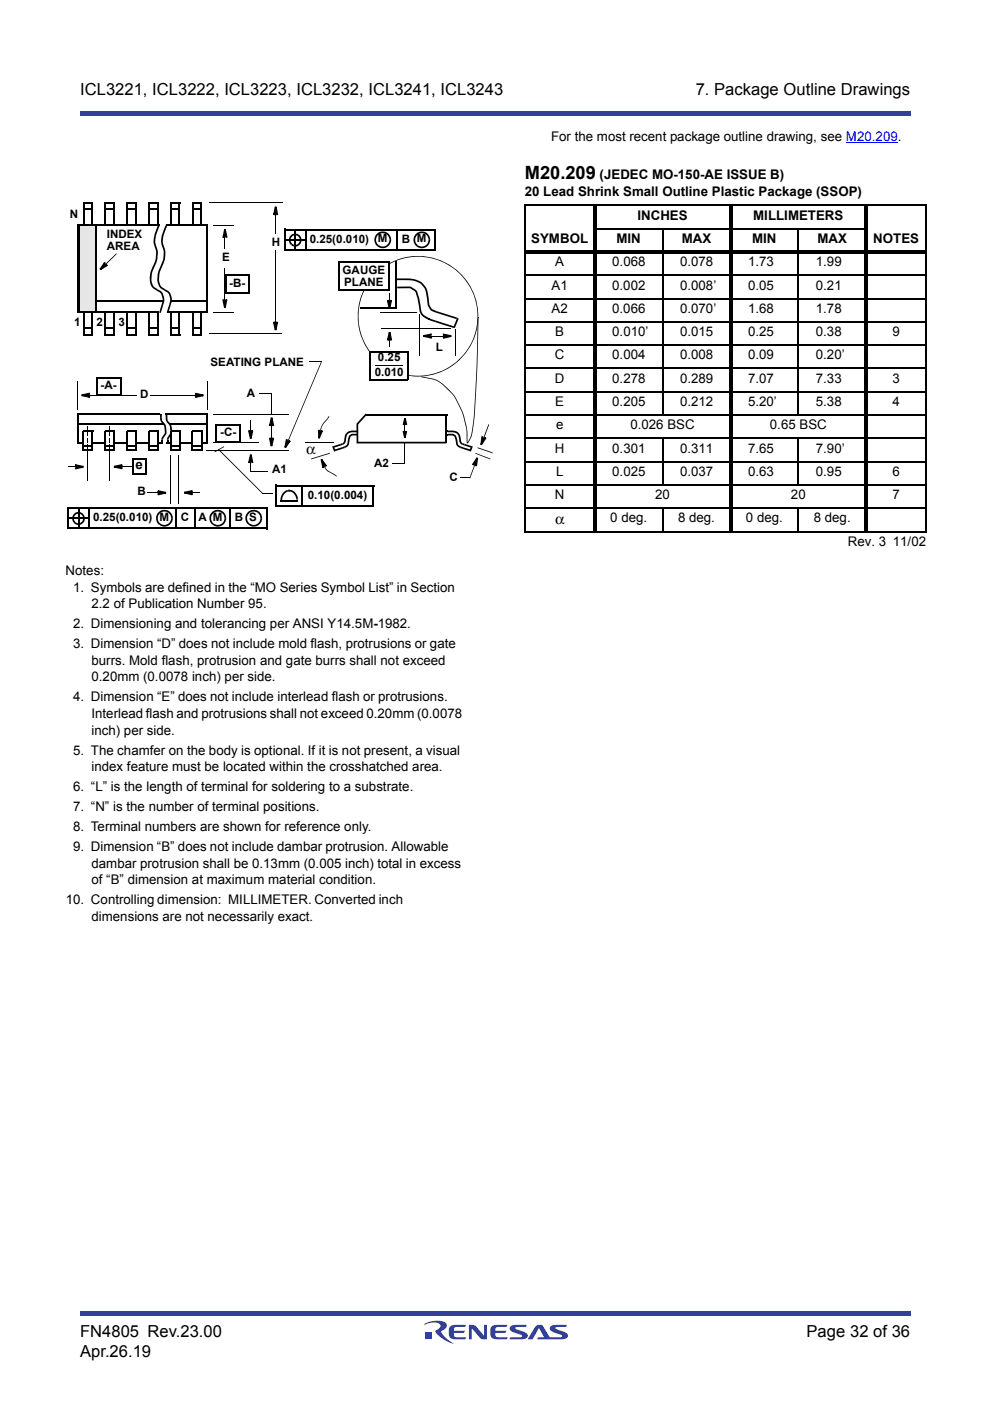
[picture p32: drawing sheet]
<svg xmlns="http://www.w3.org/2000/svg" width="210mm" height="297mm" viewBox="0 0 210 297" stroke-linecap="round" stroke-linejoin="round" font-family="sans-serif">
<defs><g id="words">
<text font-size="3.9" x="111.3" y="38">M20.209</text>
<g font-size="3.5">
<text x="17" y="20.1">ICL3221, ICL3222, ICL3223, ICL3232, ICL3241, ICL3243</text>
<text x="147.5" y="20.1">7. Package Outline Drawings</text>
<text x="17" y="283.4">FN4805 Rev.23.00</text>
<text x="17" y="287.6">Apr.26.19</text>
<text x="171" y="283.4">Page 32 of 36</text>
</g>
<g font-size="3.2">
<text x="64.9" y="96.2">α</text>
<text x="117.7" y="111">α</text>
</g>
<g font-size="2.8">
<text x="116.8" y="29.9">For the most recent package outline drawing, see M20.209.</text>
<text x="111.3" y="41.5">20 Lead Shrink Small Outline Plastic Package (SSOP)</text>
<text x="127.1" y="38">(JEDEC MO-150-AE ISSUE B)</text>
<text x="135.1" y="46.6">INCHES</text>
<text x="159.7" y="46.6">MILLIMETERS</text>
<text x="112.6" y="51.5">SYMBOL</text>
<text x="130.7" y="51.5">MIN</text>
<text x="144.5" y="51.5">MAX</text>
<text x="159.5" y="51.5">MIN</text>
<text x="173.3" y="51.5">MAX</text>
<text x="185.1" y="51.5">NOTES</text>
<text x="117.7" y="56.4">A</text>
<text x="129.8" y="56.4">0.068</text>
<text x="144.2" y="56.4">0.078</text>
<text x="158.6" y="56.4">1.73</text>
<text x="173" y="56.4">1.99</text>
<text x="116.9" y="61.4">A1</text>
<text x="129.8" y="61.4">0.002</text>
<text x="144.2" y="61.4">0.008’</text>
<text x="158.6" y="61.4">0.05</text>
<text x="173" y="61.4">0.21</text>
<text x="116.9" y="66.3">A2</text>
<text x="117.7" y="71.2">B</text>
<text x="129.8" y="66.3">0.066</text>
<text x="129.8" y="71.2">0.010’</text>
<text x="144.2" y="66.3">0.070’</text>
<text x="144.2" y="71.2">0.015</text>
<text x="158.6" y="66.3">1.68</text>
<text x="158.6" y="71.2">0.25</text>
<text x="173" y="71.2">0.38</text>
<text x="173" y="66.3">1.78</text>
<text x="189.2" y="71.2">9</text>
<text x="117.7" y="76.2">C</text>
<text x="129.8" y="76.2">0.004</text>
<text x="144.2" y="76.2">0.008</text>
<text x="158.6" y="76.2">0.09</text>
<text x="173" y="76.2">0.20’</text>
<text x="117.7" y="81.1">D</text>
<text x="129.8" y="81.1">0.278</text>
<text x="144.2" y="81.1">0.289</text>
<text x="158.6" y="81.1">7.07</text>
<text x="173" y="81.1">7.33</text>
<text x="189.2" y="81.1">3</text>
<text x="117.7" y="86.1">E</text>
<text x="129.8" y="86.1">0.205</text>
<text x="144.2" y="86.1">0.212</text>
<text x="158.6" y="86.1">5.20’</text>
<text x="173" y="86.1">5.38</text>
<text x="189.2" y="86.1">4</text>
<text x="117.7" y="95.9">H</text>
<text x="117.9" y="91">e</text>
<text x="129.8" y="95.9">0.301</text>
<text x="133.7" y="91">0.026 BSC</text>
<text x="144.2" y="95.9">0.311</text>
<text x="158.6" y="95.9">7.65</text>
<text x="163.2" y="91">0.65 BSC</text>
<text x="173" y="95.9">7.90’</text>
<text x="28.7" y="99.4">e</text>
<text x="117.9" y="100.9">L</text>
<text x="129.8" y="100.9">0.025</text>
<text x="144.2" y="100.9">0.037</text>
<text x="158.6" y="100.9">0.63</text>
<text x="173" y="100.9">0.95</text>
<text x="189.2" y="100.9">6</text>
<text x="117.7" y="105.8">N</text>
<text x="138.9" y="105.8">20</text>
<text x="167.7" y="105.8">20</text>
<text x="189.2" y="105.8">7</text>
<text x="129.4" y="110.8">0 deg.</text>
<text x="143.8" y="110.8">8 deg.</text>
<text x="158.2" y="110.8">0 deg.</text>
<text x="172.5" y="110.8">8 deg.</text>
<text x="179.7" y="115.7">Rev. 3 11/02</text>
<text x="13.9" y="121.9">Notes:</text>
<text x="15.5" y="125.4">1. Symbols are defined in the “MO Series Symbol List” in Section</text>
<text x="19.4" y="128.9">2.2 of Publication Number 95.</text>
<text x="15.5" y="137.4">3. Dimension “D” does not include mold flash, protrusions or gate</text>
<text x="15.5" y="133.2">2. Dimensioning and tolerancing per ANSI Y14.5M-1982.</text>
<text x="19.4" y="140.9">burrs. Mold flash, protrusion and gate burrs shall not exceed</text>
<text x="15.5" y="148.7">4. Dimension “E” does not include interlead flash or protrusions.</text>
<text x="19.4" y="144.5">0.20mm (0.0078 inch) per side.</text>
<text x="19.4" y="152.2">Interlead flash and protrusions shall not exceed 0.20mm (0.0078</text>
<text x="19.4" y="155.8">inch) per side.</text>
<text x="15.5" y="160">5. The chamfer on the body is optional. If it is not present, a visual</text>
<text x="15.5" y="167.8">6. “L” is the length of terminal for soldering to a substrate.</text>
<text x="19.4" y="163.5">index feature must be located within the crosshatched area.</text>
<text x="15.5" y="172">7. “N” is the number of terminal positions.</text>
<text x="15.5" y="176.2">8. Terminal numbers are shown for reference only.</text>
<text x="15.5" y="180.5">9. Dimension “B” does not include dambar protrusion. Allowable</text>
<text x="19.4" y="184">dambar protrusion shall be 0.13mm (0.005 inch) total in excess</text>
<text x="13.9" y="191.7">10. Controlling dimension: MILLIMETER. Converted inch</text>
<text x="19.4" y="187.5">of “B” dimension at maximum material condition.</text>
<text x="19.4" y="195.3">dimensions are not necessarily exact.</text>
</g>
<g font-size="2.5">
<text x="14.8" y="46.3">N</text>
<text x="22.6" y="50.4">INDEX</text>
<text x="22.6" y="52.9">AREA</text>
<text x="57.7" y="52.1">H</text>
<text x="65.7" y="51.5">0.25(0.010)</text>
<text x="80.1" y="51.4">M</text>
<text x="85.2" y="51.5">B M</text>
<text x="47.1" y="55.4">E</text>
<text x="72.6" y="58.1">GAUGE</text>
<text x="48.6" y="60.8">-B-</text>
<text x="73" y="60.6">PLANE</text>
<text x="15.7" y="69.1">1</text>
<text x="20.4" y="69.1">2</text>
<text x="25.1" y="69.1">3</text>
<text x="44.6" y="77.6">SEATING PLANE</text>
<text x="80.1" y="76.6">0.25</text>
<text x="92.4" y="74.4">L</text>
<text x="21.3" y="82.4">-A-</text>
<text x="79.5" y="79.6">0.010</text>
<text x="29.7" y="84.4">D</text>
<text x="52.4" y="84.3">A</text>
<text x="46.7" y="92.5">-C-</text>
<text x="57.7" y="100.3">A1</text>
<text x="79.4" y="99">A2</text>
<text x="29.2" y="105">B</text>
<text x="65.3" y="105.8">0.10(0.004)</text>
<text x="95.3" y="102">C</text>
<text x="19.7" y="110.6">0.25(0.010) M</text>
<text x="38.4" y="110.6">C</text>
<text x="42.1" y="110.6">A M</text>
<text x="49.8" y="110.6">B S</text>
</g>
</g></defs>
<g fill="#32409a">
<path d="M17 23.5h176v1h-176z"/>
<path d="M17 278h176v1.1h-176z"/>
</g>
<path d="M90 280h30.4v4.9h-30.4z" fill="#fff"/>
<g fill="#333f99">
<path d="M99.4 280.9h1l.4 .2 1.8 2.1v-2.3h.7v3.1l-1.4-.2-1.9-2.2v2.4h-.6z"/>
<path d="M95.4 281.3l.7-.4h2.7l-.2 .4-2 .1a.62 .62 0 0 0-.4 .7h2.4l-.3 .5h-2.1v.4l.2 .4 .2 .1h2.3l-.3 .4-2 .1a1.19 1.19 0 0 1-1.4-1.2v-1.2z"/>
<path d="M104.2 281.3l.7-.4h2.7l-.2 .4-2 .1a.62 .62 0 0 0-.4 .7h2.4l-.3 .5h-2.1v.4l.2 .4 .2 .1h2.3l-.3 .4-2 .1a1.19 1.19 0 0 1-1.5-1.2l.1-1.2z"/>
<path d="M108.2 281.2l.7-.3h2.8l-.2 .4-2.2 .2v.2l.5 .2a2.88 2.88 0 0 1 2.1 1.1 .74 .74 0 0 1-.9 .9l-3 .1 .2-.5 2.5-.1v-.3l-.5-.2a2.87 2.87 0 0 1-2.1-1z"/>
<path d="M113.6 281.2a1.57 1.57 0 0 1 1.4-.3l1.6 2.6 2.6-.1v-.3l-.5-.2a2.87 2.87 0 0 1-2.1-1 .74 .74 0 0 1 .8-1h2.8l-.2 .4-2.2 .2v.2l.5 .2a2.88 2.88 0 0 1 2.1 1.1 .74 .74 0 0 1-.8 .9l-5.7 .1 .2-.5h1.3l-1.1-1.9-1.4 2.4h-1z"/>
<path d="M90.2 282.4h1.4v1.4h-1.4z"/>
<path d="M90.1 280.6a4.9 4.9 0 0 1 4.4-.1 1.05 1.05 0 0 1-.7 1.6l-.3 .2a6 6 0 0 0 2.7 2.6 6.2 6.2 0 0 1-3.9-2.7l.2-.2a.93 .93 0 0 0 .7-1.3 4.1 4.1 0 0 0-3.2 .2z"/>
</g>
<g fill="none" stroke="#000" stroke-width=".36">
<path d="M16.3 47.7h17.5M16.5 47.7v18.7M17.7 42.8v5M19.5 43v4.8M22.3 42.8v5M24.1 43v4.8M27 42.8v5M28.8 43v4.8M31.6 42.8v5M33.4 43v4.8M35.4 47.7h8.7M36.2 42.8v5"/>
<path d="M38 43v4.8M40.9 42.8v5M42.7 43v4.8M43.9 47.7v18.7M16.5 66.2h17.2M35.5 66.2h8.4"/>
</g>
<g fill="#000">
<path d="M17.6 44.2h.2v.4h-.2zM17.7 42.8h2v.4h-2zM17.8 44.2h1.8v.4h-1.8zM22.2 44.2h.2v.4h-.2zM22.3 42.8h2v.4h-2zM22.4 44.2h1.8v.4h-1.8zM26.9 44.2h.2v.4h-.2zM27 42.8h2v.4h-2zM27.1 44.2h1.8v.4h-1.8zM31.5 44.2h.2v.4h-.2zM31.6 42.8h2v.4h-2zM31.7 44.2h1.8v.4h-1.8z"/>
<path d="M33.5 47.7l.4 .1-.1 .2-.3-.2zM33.5 47.8l.3 .2-.8 2.1-.1 1.3 .6 1.9-.1 .7a4.8 4.8 0 0 1-.6 2.5l-.5 1.2-.2 1.9 .4 1 .9 .7-.2 .3a2.75 2.75 0 0 1-1.4-3.3l1.2-3.3 .1-1.5-.1-.5a4.5 4.5 0 0 1 0-4zM35.1 47.7l.4 .1-.1 .2-.3-.2zM35.1 47.8l.3 .2-.8 2.1-.1 1.2 .6 2a5.8 5.8 0 0 1-.7 3.2l-.5 1.2-.2 1.9 .4 1.1 .9 .6-.2 .3a2.42 2.42 0 0 1-1.4-2.5 9.9 9.9 0 0 1 1.1-3.9l.2-1.9-.5-1.8v-.8l.1-.7zM36.1 44.2h.2v.4h-.2zM36.2 42.8h2v.4h-2zM36.3 44.2h1.8v.4h-1.8zM40.8 44.2h.1v.4h-.1zM40.9 42.8h2v.4h-2zM40.9 44.2h1.9v.4h-1.9zM33.4 61.3a2.51 2.51 0 0 1 1.2 3.4l-.4-.1 .3-1.1-.3-1.1-.3-.4-.7-.4zM33.8 66.1l.3 .1v.2l-.3-.1z"/>
<path d="M34.2 64.6l.4 .1-.5 1.5-.3-.1zM35 61.3a2.49 2.49 0 0 1 1.2 3.4l-.3-.1 .2-1.3-.3-.9-.2-.3-.8-.5zM35.4 66.1l.3 .1v.2l-.4-.1zM35.9 64.6l.3 .1-.5 1.5-.3-.1z"/>
</g>
<path d="M16.6 47.7h3.8v18.4h-3.8z" fill="#e6e6e6"/>
<g fill="none" stroke="#000" stroke-width=".36">
<path d="M16.6 47.7h4M16.6 47.5v18.6M20.4 47.7v18.6M47.8 58.3h5.2M47.8 58.1v3.9M52.8 58.3v3.9M16.5 66.1h3.9M17.7 66.1v5.1M19.5 66.1v4.9M20.5 79.9v3.9M22.3 66.1v5.1M24.1 66.1v4.9"/>
<path d="M27 66.1v5.1M28.8 66.1v4.9M31.6 66.1v5.1M33.4 66.1v4.9M36.2 66.1v5.1M38 66.1v4.9M40.9 66.1v5.1M42.7 66.1v4.9M47.7 62h5.1M16.3 87.9h17.5M16.5 93.9h18.1M16.5 87.9v6.2"/>
<path d="M20.4 83.8h5.1M20.5 80.1h5.2M25.6 80.1v3.9M28.1 97.4h3M28.1 97.2v3.2M30.9 97.4v3.2M35.1 87.9h9M35.2 93.9h8.7M43.9 87.9v6.2M14.3 112h42.3M14.5 107.7h42.2M14.5 107.5v4.5"/>
<path d="M14.6 109.9h4.1M16.6 107.9v4.1M18.8 107.6v4.6M27.9 100.4h3M37.3 107.6v4.6M41.3 107.7v4.3M48.9 107.7v4.4M56.6 107.7v4.5"/>
</g>
<g fill="#000">
<path d="M22.1 55.6l.3 .2-1 1.4-.3-.2 1.5-1 .2 .4-.7 .2-.1-.4 .7-.2 .1 .3-1.5 1-.2-.3zM22.1 55.6l.3 .1-.2 .7-.4 .2zM22 56.3l.6-.5 .1 .1-.6 .6zM22.5 55.8l.2 .1zM24.6 53.8h.2zM22.6 55.8l2-2 .1 .1-2 2zM44.3 42.9l.1 .2zM47.6 56.8l.2 .1zM58.4 44.9h.1v.8h-.1zM58.3 43.8h.3l.4 1.7-.3 .2 .3-.2-.4 .1-.3-1.7h.3l-.3 1.7-.4-.1 .4-.7 .3 .2-.4 .7-.3-.2zM58.4 44.6l.6 .9-.3 .2-.4-.7zM17.6 69.4h.2v.4h-.2z"/>
<path d="M17.7 70.8h2v.4h-2zM17.8 69.4h1.8v.4h-1.8zM22.2 69.4h2v.4h-2zM22.3 70.8h2v.4h-2zM26.9 69.4h2v.4h-2zM27 70.8h2v.4h-2zM31.5 69.4h2v.4h-2zM31.6 70.8h2v.4h-2zM36.1 69.4h2v.4h-2zM36.2 70.8h2v.4h-2zM40.8 69.4h2v.4h-2zM40.9 70.8h2v.4h-2z"/>
<path d="M47.2 63.6l.3-.2 .3 .7-.1 .4zM47.1 63.5l.4-.1-.3 .2 .3-.1 .4 1.7h-.4l.4-1.7 .3 .1-.4 .6-.3-.1 .4-.7 .3 .1-.3 1.8h-.4zM47.6 63.3h.2v.8h-.2zM33.9 87.8h.4v.1h-.4zM34.2 93.2h.4v.6h-.4zM33.9 87.9h.4v1.1l.2 .4a2.52 2.52 0 0 1 .1 3.6v.1h-.4l.7-1.3-.1-1.5-.8-1zM34.2 93.1h.4v.2l-.4-.1zM35.1 87.8h.4v.1h-.4zM35.4 93.2h.4v.6h-.4zM35.1 87.9h.4v1.1l.2 .4a2.53 2.53 0 0 1 .1 3.6v.1h-.4l.7-1.3-.1-1.5-.8-1zM35.4 93.1h.4v.2l-.4-.1zM16 110.7l.4 .2h.4l.7-.4 .1-.6h.4a1.35 1.35 0 0 1-2.1 1.2z"/>
<path d="M15.6 109l.3-.2a1.34 1.34 0 0 1 2.1 1.1h-.4l-.1-.5-.4-.4-.6-.1-.3 .1-.5 .7v.5l.3 .5-.2 .3-.4-.5-.1-.5zM34 111l.5 .3 .8-.1 .6-.4 .4-.9h.3a1.77 1.77 0 0 1-1 1.6 1.77 1.77 0 0 1-1.9-.2zM33.6 108.6l.7-.4 .9-.1a1.74 1.74 0 0 1 1.4 1.8h-.3l-.3-.8-.5-.5-.5-.2-.6 .1-.7 .6-.2 .5v.8l.5 .6-.3 .3a1.78 1.78 0 0 1-.1-2.7zM52.9 111l.7 .3 .7-.1 .7-.5 .2-.8h.4a1.78 1.78 0 0 1-1 1.6 1.78 1.78 0 0 1-1.9-.2zM52.5 108.6l.8-.4h1.1l.8 .6 .4 1.1h-.4l-.2-.8-.5-.5-.6-.2-.8 .2-.5 .5-.2 .5v.7l.5 .7-.2 .3a1.78 1.78 0 0 1-.2-2.7z"/>
</g>
<path d="M22.2 55.7l-.2 .7 .8-.2-1.5 1zM58.4 43.8l.4 1.8-.4-.7-.3 .7zM47.3 63.5l.4 .6 .3-.6-.3 1.7z" fill="#000"/>
<path d="M44.4 43h15.6M45.3 47.7h4.3M47.7 56.9v6.5M58.4 45.7v3.9M44.3 70.8h15.5M45.3 66.2h4.3M45.2 87.9h16" fill="none" stroke="#000" stroke-width=".21"/>
<path d="M17.6 91.5h2v4h-2z" fill="#fff"/>
<path d="M17.5 95.5h2.1M17.6 91.5h2.2M17.6 91.3v4.2M19.6 91.5v4.2" fill="none" stroke="#000" stroke-width=".36"/>
<path d="M22.3 91.5h1.9v4h-1.9z" fill="#fff"/>
<path d="M22.1 95.5h2.1M22.3 91.5h2.1M22.3 91.3v4.2M24.2 91.5v4.2" fill="none" stroke="#000" stroke-width=".36"/>
<path d="M26.9 91.5h1.9v4h-1.9z" fill="#fff"/>
<path d="M26.7 95.5h2.1M26.9 91.5h2.1M26.9 91.3v4.2M28.8 91.5v4.2" fill="none" stroke="#000" stroke-width=".36"/>
<path d="M31.5 91.5h2v4h-2z" fill="#fff"/>
<path d="M31.4 95.5h2.1M31.5 91.5h2.2M31.5 91.3v4.2M33.5 91.5v4.2" fill="none" stroke="#000" stroke-width=".36"/>
<path d="M36.2 91.5h1.9v4h-1.9z" fill="#fff"/>
<path d="M36 95.5h2.1M36.2 91.5h2.1M36.2 91.3v4.2M38.1 91.5v4.2" fill="none" stroke="#000" stroke-width=".36"/>
<path d="M40.8 91.5h1.9v4h-1.9z" fill="#fff"/>
<g fill="none" stroke="#000" stroke-width=".36">
<path d="M60.2 53h32M60.4 48.7h32M60.4 48.5v4.5M60.5 50.9h4.1M62.6 48.8v4.2M64.8 48.6v4.5M84 55.4v10M84.1 48.6v4.5M92.2 48.7v4.5M20.5 63.8h14.2M36.4 63.8h7.7M76.3 65.2h7.7"/>
<path d="M16.5 90h18.3M36.3 90h7.5M40.6 95.5h2.1M40.8 91.5h2.1M40.8 91.3v4.2M42.7 91.5v4.2M45.7 93.8h5.2M45.9 90h5.2M45.9 89.9v3.9M50.9 90v4M77.6 87.9h17.2M94.6 87.9v6.1"/>
<path d="M58.4 107.3h20.8M58.5 103h20.9M58.5 102.8v4.5M59.6 106.2h3.6M64.1 102.9v4.5M79.2 103v4.5"/>
</g>
<g fill="#000">
<path d="M47.6 49.7h.2v.8h-.2zM47.5 48.6h.4l.3 1.7-.3 .2 .3-.2-.3 .1-.4-1.7h.4l-.4 1.7-.3-.1 .3-.6 .4 .1-.4 .7-.3-.2zM47.7 49.4l.5 .9-.3 .2-.4-.7zM62 51.7l.5 .2h.4l.4-.3 .3-.7h.3l-.2 .8a1.31 1.31 0 0 1-2 .2zM61.6 50l.1-.2a1.32 1.32 0 0 1 2 .3l.2 .8h-.3l-.2-.5-.3-.4h-1l-.5 .6v.6l.4 .5-.3 .2a1.46 1.46 0 0 1-.2-1.8zM80.3 51.9l.5 .3h.9l.5-.4 .4-1h.3a1.76 1.76 0 0 1-2.6 1.6l-.3-.2zM79.9 49.6l.4-.3a1.77 1.77 0 0 1 2.6 1.5h-.3l-.3-.8-.6-.5h-1.1l-.6 .5-.3 .7 .2 .8 .4 .4-.3 .3a1.77 1.77 0 0 1-.1-2.6zM79.5 58.1l1.4-1.2 2.2-1.4 .1 .2-1.6 .9a13.2 13.2 0 0 0-3.5 3.4l-1.3 2.7-.5 1.8-.3 2.6 .2 1.9 .6 2.4 .7 1.7 1 1.5 2.1 2.2-.1 .1a12.8 12.8 0 0 1-1-18.8zM84 59h.2v.4h-.2zM84.2 59h1.9a4 4 0 0 1 4.5 2.7l.5 3.1 .5 .7 .9 .4-.1 .4-1-.5-.6-.9-.6-3.2-.2-.6-.8-.9-1.7-.7-3.3-.1zM88.5 51.9l.6 .3h.9l.7-.7 .2-.7h.3l-.2 .9-.8 .8a1.74 1.74 0 0 1-1.9-.3zM88.3 49.5a1.77 1.77 0 0 1 2-.2l.7 .6 .2 .9-.3 .1-.2-.7-.7-.7h-1.1l-.6 .5-.3 .6 .1 .7 .4 .6-.2 .3a1.77 1.77 0 0 1 0-2.7z"/>
<path d="M20.4 63.7h.1v.3h-.1zM36.2 63.7h.2v.3h-.2zM57.9 68.3l.3-.1 .4 .6-.2 .5zM57.9 68.3l.3-.1 .4 1.7-.3 .1 .3-1.8 .3 .1-.3 .7-.3-.2 .3-.6 .4 .1-.4 1.7h-.3zM58.4 68.1h.1v.8h-.1zM68.1 76.7l.1 .2zM80.6 76.8l1.5 1.1 1.6 .8 3 .8 3.2 .1 2.5-.5 1.7-.7 1.1-.5 1.5-1.1 1.3-1.3 1.7-2.4 .8-1.7 .3-1.2 .2 .1a12.8 12.8 0 0 1-20.5 6.6zM82 63.7l.4-.2 .3 .7-.1 .4zM82 63.7l.4-.1 .4 1.7h-.4l.4-1.7 .3 .1-.4 .6-.3-.1 .4-.7 .3 .2-.3 1.7h-.4zM82.5 71.5h.2v.8h-.2zM82.5 72.3h.2v1.3h-.2zM82.5 63.5h.2v.8h-.2z"/>
<path d="M82.5 62.2h.2v1.3h-.2zM82.4 70.4h.4l.3 1.7-.3 .1 .3-.1-.3 .1-.4-1.8 .4 .1-.4 1.7-.3-.1 .3-.7 .4 .2-.4 .6-.4-.1zM82.6 71.2l.5 .9-.3 .1-.4-.6zM84.1 60.8h.1v.3h-.1zM84.2 60.8l2.6-.1a2.26 2.26 0 0 1 1.5 1l.6 1.7 .6 3 .4 .4 1.2 .8-.3 .2 .2-.3 1.4 .4-.2 .4-1.3-.4 .1-.4-.2 .3a2.89 2.89 0 0 1-2-3.1l-.3-1.5-.6-1.5-1-.6h-2.7zM89.3 79.8l.1 .2zM90.9 71.2h.8v.1h-.8zM89.7 71.1l1.8-.4 .1 .3-.2-.3 .1 .4-1.7 .3v-.3l1.8 .3-.2 .4-.6-.4 .2-.3 .6 .4-.1 .3-1.8-.4zM90.5 71.2l.9-.5 .2 .3-.6 .4zM92.4 67.9l1.3 .5-.1 .3-1.4-.4zM92.5 65.9l.6 .2-.1 .4-.6-.2zM93.1 66.1l3.7 1.2-.1 .3-3.7-1.1z"/>
<path d="M93.7 68.4l2.5 .8-.1 .3-2.5-.8zM93.8 71.2h.8v.1h-.8zM93.9 71.5l.6-.4 .5 .2-1 .5zM94 70.7l1.7 .4v.3l-1.7 .4-.1-.3 1.7-.4 .1 .3-1.8-.3 .1-.4 .7 .4-.2 .3-.6-.3zM95.5 69.5l.1 .2zM96.2 69.2h.2l-.1 .4-.2-.1zM96.2 69.3l.3 .1-.1 .2-.3-.2zM96.8 67.3l.2 .1-.1 .3-.2-.1zM96.9 67.4l.4 .1-.1 .2-.3-.1zM96.9 67.6l.3 .1-.7 1.7-.3-.1zM101.2 67.1h.2l-.1 1.3-.3 1.9-.2-.1zM83.1 55.5a12.8 12.8 0 0 1 18.3 11.6h-.2l-.1-2-.4-1.8-1-2.3-1-1.5-1.1-1.4-1.9-1.5-2.7-1.4-1.8-.5-1.9-.3-3.2 .3-2.9 1z"/>
<path d="M101.3 67.3l.2 .1zM101.3 67.4h.2a257.3 257.3 0 0 1-1.1 23 6.6 6.6 0 0 1-1.2 3.6l-.2-.1-.1-2.8-.7-2.8-1.6-3.7-.6-.9-2-2-1-.8-.8-.3v-.2a12.1 12.1 0 0 1 6 7.1 15 15 0 0 1 .9 6.3l.1 .1 .7-1.7 .3-1.8a80.4 80.4 0 0 0 .7-10.1zM14.6 98.9h1.3v.1h-1.3zM15.8 98.9h.8v.1h-.8zM15.9 99.2l.6-.4 .5 .2-1 .5zM16.3 89.8h.2v.3h-.2zM16.4 86.8l.2 .1zM16 98.4l1.7 .4v.3l-1.7 .4-.1-.3 1.7-.4 .1 .3-1.8-.3 .1-.4 .7 .4-.2 .3-.6-.3zM17.6 94.4h.2v.3h-.2zM17.8 94.4h1.8v.3h-1.8zM18.4 83.7h.8v.2h-.8zM17.3 83.6l1.7-.4 .1 .4-1.7 .4-.1-.4 1.8 .4-.1 .3-.7-.3 .2-.3 .6 .3-.1 .3-1.7-.3z"/>
<path d="M18.5 92.9h.2v.8h-.2zM18.5 90.5h.2v1.9h-.2zM18 83.8l.9-.5 .2 .3-.6 .4zM22.2 94.4h.2v.3h-.2zM22.4 94.4h1.8v.3h-1.8zM23.2 92.9h.1v.8h-.1zM23.2 90.5h.1v1.9h-.1zM25.3 98.9h.8v.1h-.8zM24.2 98.8l1.7-.4 .1 .3-.2-.3 .2 .4-1.8 .3v-.3l1.8 .3-.2 .4-.6-.4 .2-.3 .6 .4-.1 .3-1.7-.4zM24.9 99l.9-.6 .2 .3-.6 .4zM26.9 94.4h.2v.3h-.2zM27.1 94.4h1.8v.3h-1.8z"/>
<path d="M31.5 94.4h.2v.3h-.2zM31.7 94.4h1.8v.3h-1.8zM36.1 94.4h.2v.3h-.2zM36.2 89.8h.1v.3h-.1zM36.3 94.4h1.8v.3h-1.8zM40.8 94.4h.1v.3h-.1zM40.9 94.4h1.9v.3h-1.9zM41.2 83.7h.8v.2h-.8zM41.3 84l.6-.3 .5 .1-.9 .5zM41.4 83.3l1.8 .4v.3l-1.8 .4-.1-.4 .2 .3-.1-.3 1.7-.3v.3l-1.8-.4 .2-.3 .6 .4-.2 .3-.6-.4zM43.8 86.8l.2 .1zM45.5 95.8l.1 .1z"/>
<path d="M45.5 95.7l1.9-1 .1 .1-1.9 1.1zM46.2 95.3h.2zM46.3 95.4l.1-.1 9.2 9.1-.1 .2zM47.4 94.7l.1 .1zM52.6 91.4l.3-.2 .4 .6-.2 .5zM52.6 91.3l.4-.1 .3 1.7-.3 .1 .3-1.8 .4 .1-.4 .7-.3-.2 .4-.6 .3 .1-.4 1.7h-.3zM53.1 91.1h.2v.8h-.2zM53.1 97.5h.2v.8h-.2zM53.1 98.2h.2v1.7h-.2zM53 96.4h.4l.3 1.7-.3 .1 .3-.2-.3 .1-.4-1.7h.4l-.4 1.8-.4-.2 .4-.6 .3 .2-.3 .6-.4-.1zM53.2 97.1l.5 .9-.3 .2-.4-.6zM57 92.9l.4-.1 .3 .6-.1 .4z"/>
<path d="M57 92.9l.4-.1-.4 .1 .4-.1 .3 1.8-.3-.1 .4-1.7 .3 .1-.4 .7-.3-.2 .4-.6 .3 .1-.4 1.7h-.3zM57.5 89.7h.2v.8h-.2zM57.5 92.7h.2v.8h-.2zM57.4 88.5h.4l.3 1.8-.3 .1 .3-.2-.3 .1-.4-1.7h.4l-.4 1.7-.3-.1 .3-.6 .3 .1-.3 .7-.4-.1zM57.6 89.3l.5 .9-.3 .2-.4-.7zM60.6 93.1h.4l-.4 .1h.4l-.4 1.7-.3-.1 1-1.5 .3 .3-.6 .4-.2-.3 .6-.4 .2 .2-1 1.5-.3-.2zM60.6 93.2l.4-.1 .1 .8-.4 .3zM61.2 93.1l.1 .1zM68 76.8l.2 .1-6.9 16.3-.1-.1zM61.1 93.1l.2 .1-.3 .7h-.2zM65.9 97.2l.2 .2zM67.4 91.2l.4-.1-.4 .1h.4v1.7h-.3l.6-1.7 .4 .2-.5 .6-.3-.3 .5-.5 .3 .2-.7 1.6-.3-.1z"/>
<path d="M67.4 91.2l.4-.1 .2 .7-.2 .4zM67.9 91l.2 .1-.2 .8-.1-.1zM67.9 91l.2 .2zM68.1 90.6h.1l-.1 .5-.2-.1zM68.2 90.2h.2l-.2 .4h-.1zM68 97.4l.3-.1 1 1.4-.2 .3 .2-.3-.3 .3-1-1.5 .3-.2 .4 1.8h-.4l.1-.7h.4l-.1 .8h-.4zM68.5 98.5l.2-.1 .3 .7-.2 .1zM68.8 99.1h.2zM68.9 99.2l.1-.1 .1 .2-.2 .1zM68.9 99.4l.2-.1 .1 .1-.2 .1zM68.4 98.1l.9 .6-.2 .3-.6-.4zM69.7 88.2l.1 .1z"/>
<path d="M69.7 88.3h.1l-.2 .5-1.2 1.4h-.2zM69.8 96l.2 .2zM66 97.2l3.8-1.2 .1 .2-3.8 1.2zM70.5 94.6h.2l.1 .3-.1 .1zM70.4 94.7l.4-.1v.1l-.3 .2zM70.5 94.9l.3-.2 .3 .7-.3 .2zM70.8 95.4l.2-.1 .1 .4h-.2zM70.8 95.6l.3-.2 .1 .2-.4 .1zM70.7 94.6l1.5-.5 .1 .3-1.5 .5zM71 95.3l1.5-.5 .1 .4-1.5 .5zM72.2 94.1l.4-.1 .1 .3-.4 .1zM72.5 94.8l.5-.1 .1 .3-.5 .2z"/>
<path d="M77.4 87.8l.2-.1 .1 .3-1.8 2-.3-.2zM75.8 92h.1v.3h-.1zM74 92.4l.7-.4h1.1v.3h-1.1l-.4 .2-.3 1.5a1.12 1.12 0 0 1-.8 .9l-.2 .1v-.3l.6-.5zM75.8 91.3h.1v.4h-.1zM73.4 91.9l.9-.6h1.5v.4h-1.4l-.6 .3-.3 .3-.3 1.6-.5 .4-.1-.3 .3-.4 .2-1.2zM89.4 79.8l1.8 .4v.1l-1.8-.3zM91.2 80.2l1 .2v.2l-1-.3zM75.6 89.8l.3 .1 .1 3.9h-.4l.2-.1h18.8v.3h-19zM94.7 91.3h.2v.4h-.2zM94.8 92h.1v.3h-.1zM94.9 91.3h1.5l.7 .4 .4 .5 .3 1.5 .3 .3-.1 .3-.5-.4-.3-1.5-.3-.4-.6-.3h-1.4zM94.9 92h1.2l.6 .4 .4 1.9 .6 .4v.3l-.2-.1a1.22 1.22 0 0 1-.9-1.2l-.2-1.2-.4-.2h-1.1z"/>
<path d="M97.7 94.7l.5 .1-.1 .4-.5-.2zM98.1 94l.4 .1-.1 .3-.4-.1zM98.2 94.8l1.5 .5-.1 .4-1.5-.5zM98.5 94.1l1.5 .5-.1 .3-1.5-.5zM99.7 95.3l.2 .1-.1 .3h-.2zM99.6 95.4l.3 .1-.1 .2-.3-.1zM100 94.6h.1l-.1 .4-.1-.1zM99.9 94.6l.3 .1v.2l-.4-.2zM99.8 94.7l.4 .2-.3 .6-.3-.1zM100.7 98.1h.2l-.3 .8-.1-.1zM100.5 98.8l.1 .1zM100.7 97.9l.3-.2 .1 1.1h-.3z"/>
<path d="M100.8 96v.2zM100.9 96.1l3 1.1v.2l-3.1-1.2zM101 97l.4 .1-.3 1.7h-.3h.3h-.3l.2-1.8 .4 .2-1 1.5-.3-.3 .6-.5 .2 .3-.5 .5-.3-.3zM101.3 94.8v.2zM101.4 94.9l3 1-.1 .2-3-1.1zM102.1 92.5h.3l-.3 .1h.3l-.2 1.7-.3-.1 .9-1.5 .3 .2-.6 .5-.2-.3 .5-.5 .3 .3-.9 1.5-.4-.1zM102.1 92.6l.3-.1 .2 .7-.4 .4zM102.6 92.5h.2l-.3 .8-.2-.1zM102.6 92.5l.2 .1zM103.5 89.9l.2 .2zM103.5 90l.2 .1-.9 2.4h-.2zM103.9 97.2v.2z"/>
<path d="M104.4 95.9v.2zM33.3 104.4h.8v.1h-.8zM33.4 104.7l.6-.4 .5 .2-1 .5zM33.5 103.9l1.7 .4v.3l-1.7 .4-.1-.3 1.7-.4 .1 .3-1.8-.3 .1-.4 .7 .4-.2 .3-.6-.3zM40.2 104.4h.8v.1h-.8zM39 104.3l1.8-.4 .1 .3-.2-.3 .1 .4-1.7 .3v-.3l1.8 .3-.2 .4-.6-.4 .2-.3 .6 .4-.1 .3-1.8-.4zM39.8 104.5l.9-.6 .2 .3-.6 .4zM40.9 104.4h1.5v.1h-1.5zM45.3 111l.6 .3 .8-.1 .7-.6 .2-.7h.4a1.78 1.78 0 0 1-1 1.6 1.78 1.78 0 0 1-1.9-.2zM44.9 108.6l.7-.4 .9-.1a1.77 1.77 0 0 1 1.5 1.8h-.4l-.3-.8-.6-.5-.6-.2-.6 .2-.5 .5-.2 .5v.7l.5 .7-.2 .3a1.78 1.78 0 0 1-.2-2.7zM55.6 104.4v.2zM59.4 106.2h.4v.2l-.4-.1z"/>
<path d="M60.2 104.3l.8-.4v.3l-.5 .3-.5 .6-.2 1.1h-.4l.2-1.1zM59.4 106h.2v.4h-.2zM61 103.9h.1l.1 .3h-.2zM61.1 103.9l.2-.1v.4h-.1zM61.3 103.8h.2v.4h-.2zM61.2 103.8h.1v.4h-.2zM61.3 103.8a2.13 2.13 0 0 1 1.9 1.9l-.4 .1-.5-1.2-.4-.2-.6-.2zM62.9 105.9h.3v.4h-.3zM62.8 105.8l.4-.1v.2l-.3 .1zM71.4 100.9v.2zM69 99.5l.2-.1 2.2 1.5-.1 .1zM97.6 101.2h2v.2h-2z"/>
<path d="M99.5 101.3l.2 .1zM100.5 98.8l.1 .1-.9 2.5-.2-.1z"/>
</g>
<g fill="none" stroke="#000" stroke-width=".21">
<path d="M47.7 50.5v2.2M58.4 53.1v15.1M65.6 76.8h2.6M80.7 66.3h7.7M80.7 69.6h14.8M88.9 66.8v8.7M91.7 71.2h2.1M96.6 70v5.5M16.5 80.9v5.9M18.6 94.1v7.8M19.1 83.8h9.8M23.2 94.1v7.8"/>
<path d="M26 99h2.1M31.9 83.8h9.4M36.2 96.5v10.3M37.9 96.5v10.3M43.8 95.5h17.5M43.9 80.9v5.9M45.2 93.9h9.5M53 99.9h3.7M53.2 89.1v2.1M55 83.5h2.6M57.6 83.4v4.6M57.6 90.5v2.2"/>
<path d="M64.7 93.9h5.9M31.3 104.5h2M55.6 104.6h2.3"/>
</g>
<g fill="#000">
<path d="M47.7 48.6l.3 1.8-.3-.7-.4 .7zM58.1 68.2l.3 .7 .4-.7-.4 1.8zM82.6 70.4l.4 1.8-.4-.7-.4 .7zM82.2 63.6l.4 .7 .4-.7-.4 1.8zM89.8 71.2l1.7-.3-.6 .3 .6 .4zM93.9 70.9l1.8 .3-1.8 .4 .7-.4zM15.9 98.6l1.8 .4-1.8 .3 .7-.3zM17.3 83.8l1.8-.4-.7 .4 .7 .4zM24.2 99l1.7-.4-.6 .4 .6 .3zM41.4 83.4l1.7 .4-1.7 .4 .6-.4zM52.8 91.2l.4 .7 .3-.7-.3 1.8zM53.2 96.4l.3 1.7-.3-.6-.4 .6z"/>
<path d="M57.6 88.6l.4 1.7-.4-.6-.4 .6zM57.2 92.8l.4 .7 .4-.7-.4 1.8zM60.8 93.2l.1 .7 .6-.5-1 1.5zM67.6 91.2l.2 .6 .5-.5-.7 1.6zM68.1 97.4l1.1 1.4-.6-.4-.1 .8zM101.2 97.1l-.3 1.7-.1-.7-.6 .5zM102.3 92.5l.1 .8 .6-.5-1 1.5zM33.4 104.1l1.8 .4-1.8 .3 .7-.3zM39.1 104.5l1.7-.4-.6 .4 .6 .3z"/>
</g>
<path d="M78.5 74.5h8.1v6h-8.1z" fill="#fff"/>
<path d="M78.5 74.5h8.2M78.5 74.4v6.1M86.6 74.5v6.1M78.4 80.5h8.2" fill="none" stroke="#000" stroke-width=".36"/>
<path d="M79.6 77.5h5.8" fill="none" stroke="#000" stroke-width=".21"/>
<path d="M71.8 55.6h10.7v5.9h-10.7z" fill="#fff"/>
<g fill="none" stroke="#000" stroke-width=".36">
<path d="M71.8 55.6h10.9M71.8 55.4v6.1M82.5 55.6v6.1M111.1 43.6h85.4M111.1 58.4h85.4M111.3 43.7v68.8M125.7 48.5h58.3M140.5 48.3v39.9M169.3 48.3v39.9M71.6 61.5h10.9M111.1 63.3h85.4M111.1 68.2h85.4"/>
<path d="M111.1 73.2h85.4M111.1 78.1h85.4M111.1 83h85.4M111.1 88h85.4M111.1 92.9h85.4M111.1 97.9h85.4M140.5 92.8v10.2M169.3 92.8v10.2M111.1 102.8h85.4M111.1 107.7h85.4M111.1 112.7h85.4M140.5 107.6v5.3"/>
<path d="M169.3 107.6v5.3"/>
</g>
<g fill="#000">
<path d="M111.1 53.1h85.4v.7h-85.4zM83.3 98.3l.1 .1zM85.4 91.4h.3l.3 1.4h-.3l.3-1.4 .3 .1-.3 .5-.3-.2 .3-.5 .3 .1-.3 1.4h-.3zM85.4 91.5l.3-.2 .3 .5-.2 .5zM85.8 89.6h.1v.7h-.1zM85.8 91.2h.1v.7h-.1zM85.8 90.3h.1v.9h-.1zM85.8 93.8l.1 .1zM85.9 89.2l.4 .8-.3 .2-.3-.5zM85.7 88.7h.3l.3 1.3-.3 .2 .3-.2-.3 .1-.3-1.3h.3l-.3 1.3-.3-.1 .3-.5 .3 .2-.3 .5-.3-.2zM125.8 43.3h.6v69.6h-.6zM154.5 43.3h.7v69.6h-.7z"/>
<path d="M183.3 43.3h.7v69.6h-.7z"/>
</g>
<path d="M85.9 88.7l.2 1.4-.2-.5-.3 .5zM85.6 91.4l.3 .5 .2-.5-.2 1.4z" fill="#000"/>
<path d="M83.4 98.3h2.5M85.9 93.9v4.5" fill="none" stroke="#000" stroke-width=".21"/>
<path d="M196.3 43.7v68.8" fill="none" stroke="#000" stroke-width=".28"/>
<path d="M179.4 30.2h10.9" fill="none" stroke="#00f" stroke-width=".21"/>
<use href="#words"/>
</svg>
